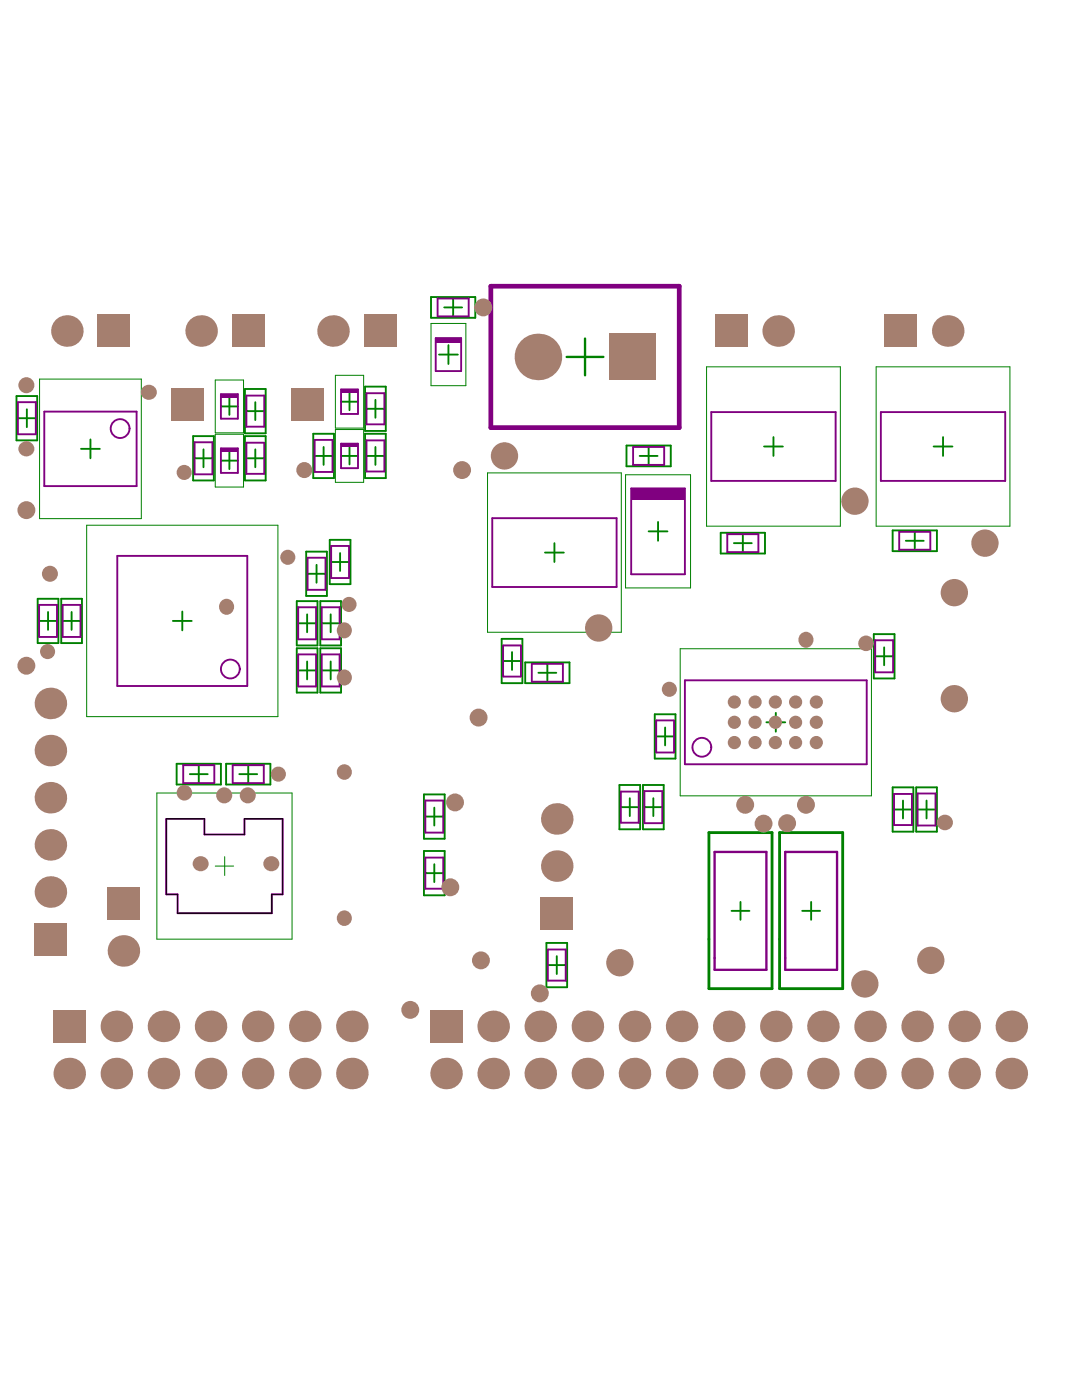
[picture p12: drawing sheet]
<svg xmlns="http://www.w3.org/2000/svg" width="216mm" height="279mm" viewBox="0 0 216 279" stroke-linecap="round" stroke-linejoin="round" font-family="sans-serif">
<g fill="none" stroke="#008000" stroke-width=".38">
<path d="M85.8 59.2h8.9v4.1h-8.9zM90.3 59.5v3.6M3.3 78.9h4.1v8.9h-4.1zM45.7 79.3v3.4M48.8 77.5h4.1v8.9h-4.1zM69.6 78.4v3.4M72.7 77.1h4.1v8.8h-4.1zM74.8 79.7v3.6M87.4 70.7h3.8M88.5 61.3h3.5M89.3 68.8v3.8M3.6 83.4h3.5"/>
<path d="M5.3 81.6v3.5M16.1 89.5h3.8M18 87.6v3.7M38.5 86.9h4.1v8.9h-4.1zM38.7 91.3h3.6M40.5 89.6v3.5M44 91.8h3.4M44 81h3.4M45.7 90.1v3.4M48.8 86.9h4.1v8.9h-4.1zM49.1 91.3h3.5M49.1 81.9h3.5"/>
<path d="M50.8 80.2v3.5M50.8 89.6v3.5M62.4 86.5h4.1v8.8h-4.1zM62.7 90.9h3.5M64.5 89.1v3.6M67.9 90.9h3.4M67.9 80.1h3.4M69.6 89.2v3.4M72.7 86.5h4.1v8.8h-4.1zM73 90.9h3.6M73 81.5h3.6M74.8 89.1v3.6"/>
<path d="M124.8 88.8h8.8v4.1h-8.8zM127.4 90.9h3.6M129.2 89.1v3.6M152.2 89h3.7M154 87.1v3.8M185.9 89h3.8M187.8 87.1v3.8M7.5 119.3h4.1v8.9h-4.1zM12.2 119.3h4.1v8.9h-4.1zM59.1 119.8h4.1v8.9h-4.1zM61 110h4.1v8.8h-4.1zM61.3 114.4h3.5"/>
<path d="M63 112.6v3.6M63.8 119.8h4.1v8.9h-4.1zM65.7 107.6h4.1v8.8h-4.1zM66 112h3.5M67.7 110.2v3.6M108.5 110.1h3.8M110.4 108.3v3.7M129.2 105.9h3.7M131.1 104v3.8M143.5 106.2h8.9v4.1h-8.9zM146.2 108.3h3.5M148 106.5v3.5"/>
<path d="M177.8 105.7h8.8v4.2h-8.8zM180.4 107.8h3.6M182.2 106v3.6M7.8 123.8h3.6M9.6 122v3.5M12.5 123.8h3.5M14.3 122v3.5M34.4 123.8h3.8M36.3 121.9v3.7M59.1 129.2h4.1v8.8h-4.1zM59.4 133.6h3.6M59.4 124.2h3.6"/>
<path d="M61.2 122.4v3.6M61.2 131.8v3.6M63.8 129.2h4.1v8.8h-4.1zM64.1 133.6h3.5M64.1 124.2h3.5M65.9 122.4v3.6M65.9 131.8v3.6M99.9 127.3h4.1v8.9h-4.1zM100.2 131.8h3.6M102 130v3.5M104.6 132h8.8v4.2h-8.8zM107.2 134.1h3.6"/>
<path d="M109 132.3v3.6M174 126.4h4.2v8.8h-4.2zM174.3 130.8h3.6M176.1 129v3.6M35.2 152.2h8.8v4.2h-8.8zM37.8 154.3h3.6M39.6 152.5v3.6M45 152.2h8.9v4.2h-8.9zM47.7 154.3h3.5M49.4 152.5v3.6M84.4 158.3h4.2v8.9h-4.2zM123.4 156.5h4.1v8.8h-4.1z"/>
<path d="M125.4 159.1v3.6M128.1 156.5h4.1v8.8h-4.1zM130.1 159.1v3.6M130.4 142.4h4.1v8.8h-4.1zM130.7 146.8h3.6M132.5 145v3.6M152.6 144h3.8M154.5 142.1v3.7M177.8 156.9h4.1v8.9h-4.1zM179.8 159.6v3.5M182.5 156.9h4.1v8.9h-4.1zM184.5 159.6v3.5"/>
<path d="M84.4 169.6h4.2v8.9h-4.2zM84.7 174h3.6M84.7 162.8h3.6M86.5 161v3.5M86.5 172.3v3.5M123.7 160.9h3.5M128.3 160.9h3.6M147.5 179.8v3.5M161.6 179.8v3.5M178.1 161.4h3.5M182.8 161.4h3.5M108.8 187.9h4.2v8.9h-4.2z"/>
<path d="M109.1 192.4h3.6M110.9 190.6v3.5M145.7 181.6h3.6M159.8 181.6h3.5"/>
</g>
<g fill="none" stroke="#008000" stroke-width=".2">
<path d="M7.9 75.6h20.2v27.8h-20.2zM42.9 75.7h5.6v10.6h-5.6zM66.8 74.8h5.6v10.5h-5.6zM85.8 64.5h7v12.4h-7zM140.7 73.1h26.7v31.8h-26.7zM174.5 73.1h26.6v31.8h-26.6zM42.9 86.6h5.6v10.5h-5.6zM66.8 85.6h5.6v10.5h-5.6zM97.1 94.3h26.6v31.7h-26.6zM124.6 94.6h12.9v22.6h-12.9zM17.3 104.7h38.1v38.1h-38.1zM135.5 129.3h38.1v29.3h-38.1z"/>
<path d="M31.2 158.1h27v29.1h-27zM42.9 172.6h3.6M44.8 170.7v3.8"/>
</g>
<path d="M112.9 71.1h7.3M116.5 67.5v7.3" fill="none" stroke="#008000" stroke-width=".47"/>
<path d="M141.2 166h12.6v31.1h-12.6zM155.3 166h12.5v31.1h-12.5z" fill="none" stroke="#008000" stroke-width=".56"/>
<g fill="none" stroke="#800080" stroke-width=".38">
<path d="M87.2 59.5h6.1v3.6h-6.1zM44 78.6h3.4v4.9h-3.4zM49.1 78.8h3.5v6.2h-3.5zM67.9 77.6h3.4v4.9h-3.4zM73 78.4h3.6v6.2h-3.6zM86.8 67.4h5v6.6h-5zM3.6 80.2h3.5v6.4h-3.5zM8.8 82h18.4v14.9h-18.4zM38.7 88.2h3.6v6.3h-3.6zM44 89.4h3.4v4.9h-3.4zM49.1 88.2h3.5v6.2h-3.5zM62.7 87.7h3.5v6.4h-3.5z"/>
<path d="M67.9 88.4h3.4v4.9h-3.4zM73 87.8h3.6v6.2h-3.6zM125.7 97.4h10.7v17.1h-10.7zM126.1 89.1h6.2v3.6h-6.2zM141.7 82.1h24.7v13.8h-24.7zM175.4 82.1h24.8v13.8h-24.8zM23.4 110.8h25.9v25.9h-25.9zM61.3 111.2h3.5v6.4h-3.5zM66 108.8h3.5v6.4h-3.5zM98 103.3h24.8v13.7h-24.8zM144.9 106.5h6.1v3.5h-6.1zM179.1 106h6.2v3.6h-6.2z"/>
<path d="M7.8 120.6h3.6v6.4h-3.6zM12.5 120.6h3.5v6.4h-3.5zM59.4 121h3.6v6.4h-3.6zM59.4 130.4h3.6v6.4h-3.6zM64.1 121h3.5v6.4h-3.5zM64.1 130.4h3.5v6.4h-3.5zM100.2 128.7h3.6v6.2h-3.6zM105.9 132.3h6.2v3.6h-6.2zM136.4 135.6h36.2v16.7h-36.2zM174.3 127.6h3.6v6.4h-3.6zM36.5 152.5h6.2v3.6h-6.2zM46.3 152.5h6.2v3.6h-6.2z"/>
<path d="M84.7 159.6h3.6v6.4h-3.6zM123.7 157.8h3.5v6.2h-3.5zM128.3 157.7h3.6v6.4h-3.6zM130.7 143.6h3.6v6.4h-3.6zM178.1 158.3h3.5v6.2h-3.5zM182.8 158.2h3.5v6.3h-3.5zM33.1 163.2h7.6v3.1h8v-3.1h7.6v15.1h-2.2v3.7h-18.7v-3.7h-2.3zM84.7 170.9h3.6v6.2h-3.6zM109.1 189.3h3.6v6.2h-3.6z"/>
</g>
<path d="M97.8 57h37.5v28.2h-37.5z" fill="none" stroke="#800080" stroke-width=".94"/>
<g fill="#800080">
<path d="M67.9 88.4h3.4v.7h-3.4z" fill-rule="evenodd"/>
<path d="M67.9 77.6h3.4v.7h-3.4z" fill-rule="evenodd"/>
<path d="M44 89.4h3.4v.6h-3.4z" fill-rule="evenodd"/>
<path d="M86.8 67.4h5v.8h-5z" fill-rule="evenodd"/>
<path d="M44 78.6h3.4v.6h-3.4z" fill-rule="evenodd"/>
<path d="M125.7 97.4h10.7v2.3h-10.7z" fill-rule="evenodd"/>
</g>
<g fill="none" stroke="#800080" stroke-width=".38">
<circle cx="23.9" cy="85.4" r="1.88"/>
<circle cx="45.9" cy="133.3" r="1.88"/>
<circle cx="139.8" cy="148.9" r="1.88"/>
</g>
<path d="M33.1 163.2h7.6v3.1h8v-3.1h7.6v15.1h-2.2v3.7h-18.7v-3.7h-2.3z" fill="none" stroke="#000" stroke-width=".2"/>
<path d="M142.3 169.8h10.3v23.5h-10.3zM156.4 169.8h10.3v23.5h-10.3z" fill="none" stroke="#800080" stroke-width=".47"/>
<g fill="#a57f6f">
<path d="M159.6 126.2a1.53 1.53 0 0 1 2.1 .4 1.53 1.53 0 0 1-.3 2.1 1.53 1.53 0 0 1-2.1-.2 1.67 1.67 0 0 1 .3-2.3z"/>
<path d="M44.2 119.7a1.53 1.53 0 0 1 2.1 .3 1.53 1.53 0 0 1-.3 2.1 1.53 1.53 0 0 1-2.1-.2 1.67 1.67 0 0 1 .3-2.2z"/>
<path d="M67.7 124.4a1.53 1.53 0 0 1 2.1 .3 1.53 1.53 0 0 1-.3 2.1 1.53 1.53 0 0 1-2.1-.2 1.67 1.67 0 0 1 .3-2.2z"/>
<path d="M67.7 133.8a1.53 1.53 0 0 1 2.1 .3 1.53 1.53 0 0 1-.3 2.1 1.53 1.53 0 0 1-2.1-.2 1.67 1.67 0 0 1 .3-2.2z"/>
<circle cx="95.8" cy="191.4" r="1.78"/>
<circle cx="107.5" cy="198" r="1.78"/>
<circle cx="90.6" cy="159.9" r="1.78"/>
<circle cx="89.7" cy="176.9" r="1.78"/>
<circle cx="172.5" cy="128.2" r="1.55"/>
<circle cx="81.7" cy="201.3" r="1.78"/>
<circle cx="190.1" cy="118.1" r="2.72"/>
<circle cx="190.1" cy="139.3" r="2.72"/>
<circle cx="133.3" cy="137.4" r="1.5"/>
<circle cx="123.5" cy="191.9" r="2.72"/>
<circle cx="185.4" cy="191.4" r="2.72"/>
<circle cx="188.2" cy="163.9" r="1.57"/>
<circle cx="146.3" cy="148" r="1.31"/>
<circle cx="146.3" cy="144" r="1.31"/>
<circle cx="146.3" cy="139.9" r="1.31"/>
<circle cx="150.4" cy="148" r="1.31"/>
<circle cx="150.4" cy="144" r="1.31"/>
<circle cx="150.4" cy="139.9" r="1.31"/>
<circle cx="154.4" cy="148" r="1.31"/>
<circle cx="154.4" cy="144" r="1.31"/>
<circle cx="154.4" cy="139.9" r="1.31"/>
<circle cx="158.5" cy="148" r="1.31"/>
<circle cx="158.5" cy="144" r="1.31"/>
<circle cx="158.5" cy="139.9" r="1.31"/>
<circle cx="162.6" cy="148" r="1.31"/>
<circle cx="162.6" cy="144" r="1.31"/>
<circle cx="162.6" cy="139.9" r="1.31"/>
<circle cx="57.3" cy="111.1" r="1.5"/>
<circle cx="69.5" cy="120.5" r="1.5"/>
<circle cx="9.9" cy="114.4" r="1.6"/>
<circle cx="9.5" cy="129.9" r="1.5"/>
<circle cx="68.6" cy="183" r="1.53"/>
<circle cx="68.6" cy="153.9" r="1.53"/>
<circle cx="54.1" cy="172.1" r="1.55"/>
<circle cx="49.3" cy="158.5" r="1.6"/>
<circle cx="44.7" cy="158.5" r="1.6"/>
<circle cx="55.4" cy="154.3" r="1.5"/>
<circle cx="36.7" cy="158" r="1.55"/>
<circle cx="40" cy="172.1" r="1.55"/>
<circle cx="5.3" cy="76.8" r="1.6"/>
<circle cx="29.7" cy="78.2" r="1.55"/>
<circle cx="36.7" cy="94.2" r="1.5"/>
<circle cx="60.6" cy="93.7" r="1.6"/>
<circle cx="5.3" cy="89.4" r="1.55"/>
<circle cx="92" cy="93.7" r="1.78"/>
<circle cx="5.3" cy="101.7" r="1.78"/>
<circle cx="5.3" cy="132.7" r="1.78"/>
<circle cx="95.3" cy="143" r="1.78"/>
<circle cx="119.2" cy="125.2" r="2.72"/>
<circle cx="170.3" cy="99.9" r="2.72"/>
<circle cx="148.4" cy="160.4" r="1.78"/>
<circle cx="152.1" cy="164.2" r="1.78"/>
<circle cx="160.5" cy="160.4" r="1.78"/>
<circle cx="156.8" cy="164.1" r="1.78"/>
<circle cx="172.2" cy="196.1" r="2.72"/>
<circle cx="100.5" cy="90.9" r="2.72"/>
<circle cx="96.3" cy="61.3" r="1.78"/>
<circle cx="196.2" cy="108.3" r="2.72"/>
<circle cx="110.9" cy="172.6" r="3.1"/>
<circle cx="32.6" cy="214" r="3.1"/>
<circle cx="23.2" cy="214" r="3.1"/>
<circle cx="24.6" cy="189.5" r="3.1"/>
<circle cx="60.7" cy="214" r="3.1"/>
<circle cx="51.3" cy="214" r="3.1"/>
<circle cx="66.3" cy="66" r="3.1"/>
<circle cx="88.8" cy="214" r="3.1"/>
<circle cx="126.4" cy="214" r="3.1"/>
<circle cx="117" cy="214" r="3.1"/>
<circle cx="107.6" cy="214" r="3.1"/>
<circle cx="110.9" cy="163.2" r="3.1"/>
<circle cx="107.1" cy="71.1" r="4.6"/>
<circle cx="154.5" cy="214" r="3.1"/>
<circle cx="145.1" cy="214" r="3.1"/>
<circle cx="135.8" cy="214" r="3.1"/>
<circle cx="155" cy="66" r="3.1"/>
<circle cx="182.7" cy="214" r="3.1"/>
<circle cx="173.3" cy="214" r="3.1"/>
<circle cx="201.4" cy="214" r="3.1"/>
<circle cx="32.6" cy="204.6" r="3.1"/>
<circle cx="23.2" cy="204.6" r="3.1"/>
<circle cx="60.7" cy="204.6" r="3.1"/>
<circle cx="51.3" cy="204.6" r="3.1"/>
<circle cx="126.4" cy="204.6" r="3.1"/>
<circle cx="117" cy="204.6" r="3.1"/>
<circle cx="107.6" cy="204.6" r="3.1"/>
<circle cx="154.5" cy="204.6" r="3.1"/>
<circle cx="145.1" cy="204.6" r="3.1"/>
<circle cx="135.8" cy="204.6" r="3.1"/>
<circle cx="182.7" cy="204.6" r="3.1"/>
<circle cx="173.3" cy="204.6" r="3.1"/>
<circle cx="201.4" cy="204.6" r="3.1"/>
<circle cx="10" cy="149.6" r="3.1"/>
<circle cx="70.1" cy="214" r="3.1"/>
<circle cx="41.9" cy="214" r="3.1"/>
<circle cx="13.8" cy="214" r="3.1"/>
<circle cx="10" cy="177.8" r="3.1"/>
<circle cx="10" cy="168.4" r="3.1"/>
<circle cx="10" cy="159" r="3.1"/>
<circle cx="13.3" cy="66" r="3.1"/>
<circle cx="40.1" cy="66" r="3.1"/>
<circle cx="192" cy="214" r="3.1"/>
<circle cx="163.9" cy="214" r="3.1"/>
<circle cx="98.2" cy="214" r="3.1"/>
<circle cx="188.8" cy="66" r="3.1"/>
<circle cx="70.1" cy="204.6" r="3.1"/>
<circle cx="41.9" cy="204.6" r="3.1"/>
<circle cx="10" cy="140.2" r="3.1"/>
<circle cx="192" cy="204.6" r="3.1"/>
<circle cx="163.9" cy="204.6" r="3.1"/>
<circle cx="98.2" cy="204.6" r="3.1"/>
</g>
<g fill="#a57f6f">
<path d="M142.4 62.8h6.4v6.4h-6.4z" fill-rule="evenodd"/>
<path d="M21.4 176.9h6.4v6.4h-6.4z" fill-rule="evenodd"/>
<path d="M19.5 62.8h6.4v6.4h-6.4z" fill-rule="evenodd"/>
<path d="M46.3 62.8h6.3v6.4h-6.3z" fill-rule="evenodd"/>
<path d="M72.5 62.8h6.4v6.4h-6.4z" fill-rule="evenodd"/>
<path d="M107.7 178.8h6.4v6.4h-6.4z" fill-rule="evenodd"/>
<path d="M121.3 66.5h9.2v9.2h-9.2z" fill-rule="evenodd"/>
<path d="M176.2 62.8h6.4v6.4h-6.4z" fill-rule="evenodd"/>
<path d="M34.1 77.3h6.3v6.4h-6.3z" fill-rule="evenodd"/>
<path d="M58 77.3h6.4v6.4h-6.4z" fill-rule="evenodd"/>
<path d="M85.7 201.4h6.3v6.4h-6.3z" fill-rule="evenodd"/>
<path d="M6.8 184h6.4v6.4h-6.4z" fill-rule="evenodd"/>
<path d="M10.6 201.4h6.4v6.4h-6.4z" fill-rule="evenodd"/>
</g>
</svg>
